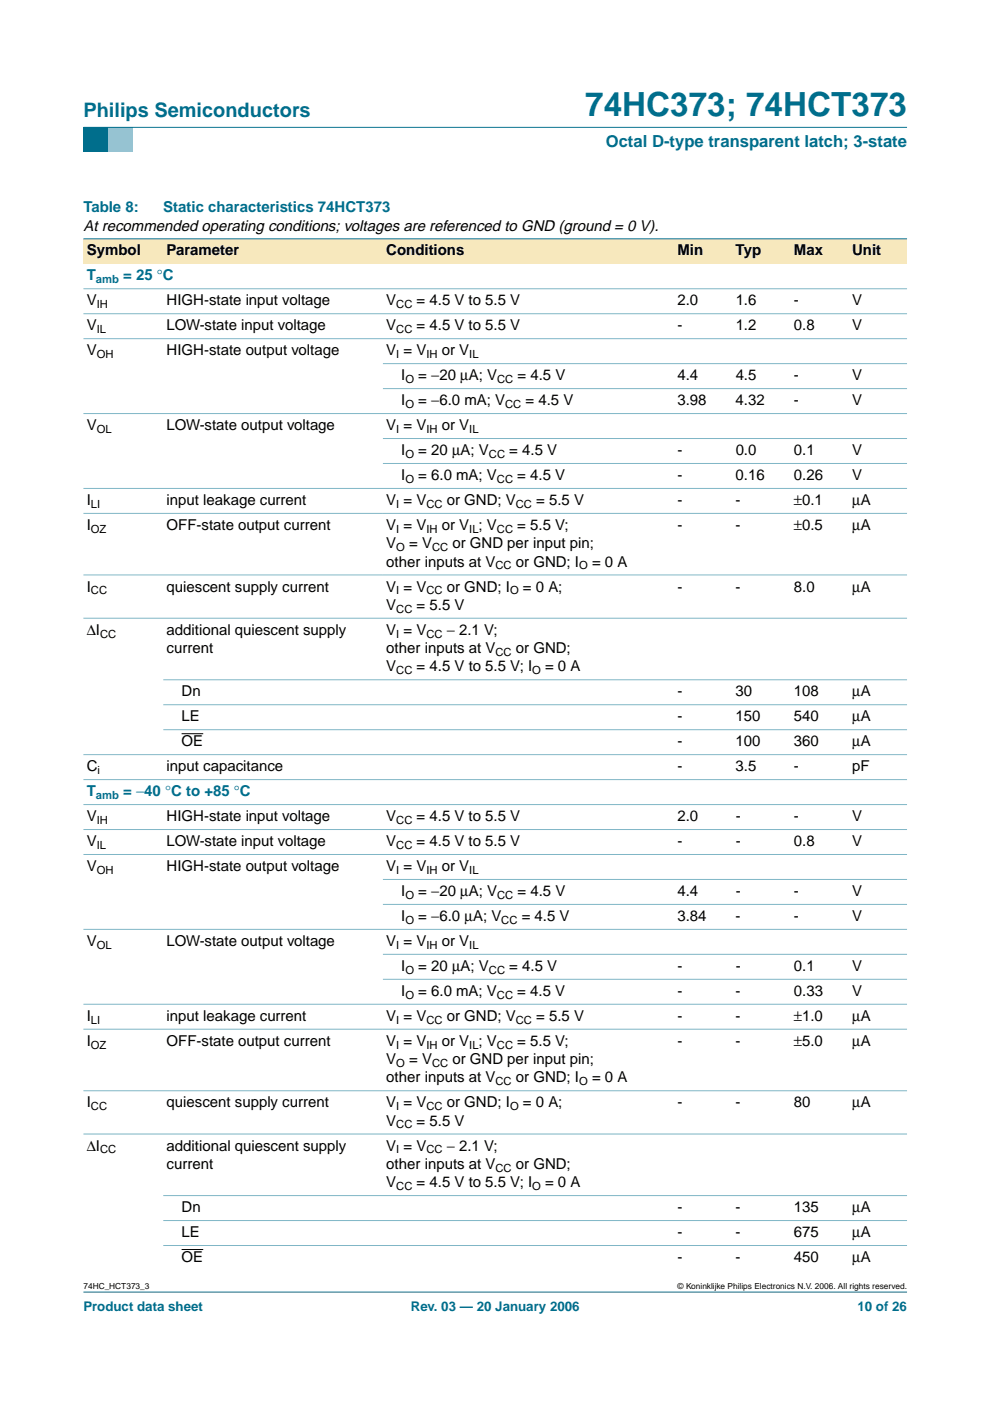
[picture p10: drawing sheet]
<svg xmlns="http://www.w3.org/2000/svg" width="210mm" height="297mm" viewBox="0 0 210 297" stroke-linecap="round" stroke-linejoin="round" font-family="sans-serif">
<defs><g id="words">
<text font-size="7.1" fill="#006e8c" x="124.1" y="24.7">74HC373; 74HCT373</text>
<text font-size="4.2" fill="#006e8c" x="17.7" y="24.9">Philips Semiconductors</text>
<text font-size="3.5" fill="#006e8c" x="128.4" y="31.1">Octal D-type transparent latch; 3-state</text>
<g font-size="3.2" fill="#006e8c">
<text x="17.7" y="45">Table 8:</text>
<text x="34.6" y="45">Static characteristics 74HCT373</text>
<text x="18.4" y="59.5">T</text>
<text x="26.1" y="59.5">= 25 °C</text>
<text x="18.4" y="168.8">T</text>
<text x="26.1" y="168.8">= −40 °C to +85 °C</text>
</g>
<g font-size="3.2">
<text x="17.7" y="48.9">At recommended operating conditions; voltages are referenced to GND (ground = 0 V).</text>
<text x="18.4" y="54.2">Symbol</text>
<text x="35.3" y="54.2">Parameter</text>
<text x="81.9" y="54.2">Conditions</text>
<text x="143.6" y="54.2">Min</text>
<text x="156" y="54.2">Typ</text>
<text x="168.3" y="54.2">Max</text>
<text x="180.7" y="54.2">Unit</text>
<text x="18.4" y="64.8">V</text>
<text x="35.3" y="64.8">HIGH-state input voltage</text>
<text x="81.9" y="64.8">V</text>
<text x="88.3" y="64.8">= 4.5 V to 5.5 V</text>
<text x="143.6" y="64.8">2.0</text>
<text x="156" y="64.8">1.6</text>
<text x="168.3" y="64.8">-</text>
<text x="180.7" y="64.8">V</text>
<text x="18.4" y="70">V</text>
<text x="35.3" y="70">LOW-state input voltage</text>
<text x="81.9" y="70">V</text>
<text x="88.3" y="70">= 4.5 V to 5.5 V</text>
<text x="143.6" y="70">-</text>
<text x="156" y="70">1.2</text>
<text x="168.3" y="70">0.8</text>
<text x="180.7" y="70">V</text>
<text x="18.4" y="75.3">V</text>
<text x="35.3" y="75.3">HIGH-state output voltage</text>
<text x="81.9" y="75.3">V = V</text>
<text x="93.7" y="75.3">or V</text>
<text x="85.1" y="80.6">I</text>
<text x="88.7" y="80.6">= −20 µA; V</text>
<text x="109.7" y="80.6">= 4.5 V</text>
<text x="143.6" y="80.6">4.4</text>
<text x="156" y="80.6">4.5</text>
<text x="168.3" y="80.6">-</text>
<text x="180.7" y="80.6">V</text>
<text x="85.1" y="85.9">I</text>
<text x="88.7" y="85.9">= −6.0 mA; V</text>
<text x="111.4" y="85.9">= 4.5 V</text>
<text x="143.6" y="85.9">3.98</text>
<text x="156" y="85.9">4.32</text>
<text x="168.3" y="85.9">-</text>
<text x="180.7" y="85.9">V</text>
<text x="18.4" y="91.2">V</text>
<text x="35.3" y="91.2">LOW-state output voltage</text>
<text x="81.9" y="91.2">V = V</text>
<text x="93.7" y="91.2">or V</text>
<text x="85.1" y="101.8">I</text>
<text x="85.1" y="96.5">I</text>
<text x="88.7" y="96.5">= 20 µA; V</text>
<text x="88.7" y="101.8">= 6.0 mA; V</text>
<text x="108" y="96.5">= 4.5 V</text>
<text x="109.7" y="101.8">= 4.5 V</text>
<text x="143.6" y="101.8">-</text>
<text x="143.6" y="96.5">-</text>
<text x="156" y="101.8">0.16</text>
<text x="156" y="96.5">0.0</text>
<text x="168.3" y="101.8">0.26</text>
<text x="168.3" y="96.5">0.1</text>
<text x="180.7" y="101.8">V</text>
<text x="180.7" y="96.5">V</text>
<text x="18.4" y="107.1">I</text>
<text x="35.3" y="107.1">input leakage current</text>
<text x="81.9" y="107.1">V = V</text>
<text x="94.7" y="107.1">or GND; V</text>
<text x="113.7" y="107.1">= 5.5 V</text>
<text x="143.6" y="107.1">-</text>
<text x="156" y="107.1">-</text>
<text x="168.3" y="107.1">±0.1</text>
<text x="180.7" y="107.1">µA</text>
<text x="18.4" y="112.4">I</text>
<text x="35.3" y="112.4">OFF-state output current</text>
<text x="81.9" y="112.4">V = V</text>
<text x="93.7" y="112.4">or V ; V</text>
<text x="109.7" y="112.4">= 5.5 V;</text>
<text x="143.6" y="112.4">-</text>
<text x="156" y="112.4">-</text>
<text x="168.3" y="112.4">±0.5</text>
<text x="180.7" y="112.4">µA</text>
<text x="81.9" y="116.3">V</text>
<text x="86.7" y="116.3">= V</text>
<text x="95.9" y="116.3">or GND per input pin;</text>
<text x="18.4" y="125.4">I</text>
<text x="35.3" y="125.4">quiescent supply current</text>
<text x="81.9" y="120.1">other inputs at V</text>
<text x="81.9" y="125.4">V = V</text>
<text x="94.7" y="125.4">or GND; I</text>
<text x="109.4" y="120.1">or GND; I</text>
<text x="110.9" y="125.4">= 0 A;</text>
<text x="125.5" y="120.1">= 0 A</text>
<text x="143.6" y="125.4">-</text>
<text x="156" y="125.4">-</text>
<text x="168.3" y="125.4">8.0</text>
<text x="180.7" y="125.4">µA</text>
<text x="81.9" y="129.3">V</text>
<text x="88.3" y="129.3">= 5.5 V</text>
<text x="18.4" y="134.6">∆I</text>
<text x="35.3" y="134.6">additional quiescent supply</text>
<text x="81.9" y="134.6">V = V</text>
<text x="94.7" y="134.6">− 2.1 V;</text>
<text x="35.3" y="138.5">current</text>
<text x="81.9" y="142.4">V</text>
<text x="81.9" y="138.5">other inputs at V</text>
<text x="88.3" y="142.4">= 4.5 V to 5.5 V; I</text>
<text x="109.4" y="138.5">or GND;</text>
<text x="115.6" y="142.4">= 0 A</text>
<text x="38.5" y="147.7">Dn</text>
<text x="143.6" y="147.7">-</text>
<text x="156" y="147.7">30</text>
<text x="168.3" y="147.7">108</text>
<text x="180.7" y="147.7">µA</text>
<text x="38.5" y="152.9">LE</text>
<text x="143.6" y="152.9">-</text>
<text x="156" y="152.9">150</text>
<text x="168.3" y="152.9">540</text>
<text x="180.7" y="152.9">µA</text>
<text x="38.5" y="158.2">OE</text>
<text x="143.6" y="158.2">-</text>
<text x="156" y="158.2">100</text>
<text x="168.3" y="158.2">360</text>
<text x="180.7" y="158.2">µA</text>
<text x="18.4" y="163.5">C</text>
<text x="35.3" y="163.5">input capacitance</text>
<text x="143.6" y="163.5">-</text>
<text x="156" y="163.5">3.5</text>
<text x="168.3" y="163.5">-</text>
<text x="180.7" y="163.5">pF</text>
<text x="18.4" y="179.4">V</text>
<text x="18.4" y="174.1">V</text>
<text x="35.3" y="174.1">HIGH-state input voltage</text>
<text x="35.3" y="179.4">LOW-state input voltage</text>
<text x="81.9" y="179.4">V</text>
<text x="81.9" y="174.1">V</text>
<text x="88.3" y="174.1">= 4.5 V to 5.5 V</text>
<text x="88.3" y="179.4">= 4.5 V to 5.5 V</text>
<text x="143.6" y="174.1">2.0</text>
<text x="143.6" y="179.4">-</text>
<text x="156" y="174.1">-</text>
<text x="156" y="179.4">-</text>
<text x="168.3" y="174.1">-</text>
<text x="168.3" y="179.4">0.8</text>
<text x="180.7" y="174.1">V</text>
<text x="180.7" y="179.4">V</text>
<text x="18.4" y="184.7">V</text>
<text x="35.3" y="184.7">HIGH-state output voltage</text>
<text x="81.9" y="184.7">V = V</text>
<text x="93.7" y="184.7">or V</text>
<text x="85.1" y="190">I</text>
<text x="88.7" y="190">= −20 µA; V</text>
<text x="109.7" y="190">= 4.5 V</text>
<text x="143.6" y="190">4.4</text>
<text x="156" y="190">-</text>
<text x="168.3" y="190">-</text>
<text x="180.7" y="190">V</text>
<text x="85.1" y="195.3">I</text>
<text x="88.7" y="195.3">= −6.0 µA; V</text>
<text x="110.6" y="195.3">= 4.5 V</text>
<text x="143.6" y="195.3">3.84</text>
<text x="156" y="195.3">-</text>
<text x="168.3" y="195.3">-</text>
<text x="180.7" y="195.3">V</text>
<text x="18.4" y="200.6">V</text>
<text x="35.3" y="200.6">LOW-state output voltage</text>
<text x="81.9" y="200.6">V = V</text>
<text x="93.7" y="200.6">or V</text>
<text x="85.1" y="205.9">I</text>
<text x="88.7" y="205.9">= 20 µA; V</text>
<text x="108" y="205.9">= 4.5 V</text>
<text x="143.6" y="205.9">-</text>
<text x="156" y="205.9">-</text>
<text x="168.3" y="205.9">0.1</text>
<text x="180.7" y="205.9">V</text>
<text x="85.1" y="211.2">I</text>
<text x="88.7" y="211.2">= 6.0 mA; V</text>
<text x="109.7" y="211.2">= 4.5 V</text>
<text x="143.6" y="211.2">-</text>
<text x="156" y="211.2">-</text>
<text x="168.3" y="211.2">0.33</text>
<text x="180.7" y="211.2">V</text>
<text x="18.4" y="216.4">I</text>
<text x="18.4" y="221.7">I</text>
<text x="35.3" y="216.4">input leakage current</text>
<text x="35.3" y="221.7">OFF-state output current</text>
<text x="81.9" y="221.7">V = V</text>
<text x="81.9" y="216.4">V = V</text>
<text x="93.7" y="221.7">or V ; V</text>
<text x="94.7" y="216.4">or GND; V</text>
<text x="109.7" y="221.7">= 5.5 V;</text>
<text x="113.7" y="216.4">= 5.5 V</text>
<text x="143.6" y="221.7">-</text>
<text x="143.6" y="216.4">-</text>
<text x="156" y="221.7">-</text>
<text x="156" y="216.4">-</text>
<text x="168.3" y="221.7">±5.0</text>
<text x="168.3" y="216.4">±1.0</text>
<text x="180.7" y="221.7">µA</text>
<text x="180.7" y="216.4">µA</text>
<text x="81.9" y="225.6">V</text>
<text x="86.7" y="225.6">= V</text>
<text x="95.9" y="225.6">or GND per input pin;</text>
<text x="81.9" y="229.5">other inputs at V</text>
<text x="109.4" y="229.5">or GND; I</text>
<text x="125.5" y="229.5">= 0 A</text>
<text x="18.4" y="234.8">I</text>
<text x="35.3" y="234.8">quiescent supply current</text>
<text x="81.9" y="238.7">V</text>
<text x="81.9" y="234.8">V = V</text>
<text x="88.3" y="238.7">= 5.5 V</text>
<text x="94.7" y="234.8">or GND; I</text>
<text x="110.9" y="234.8">= 0 A;</text>
<text x="143.6" y="234.8">-</text>
<text x="156" y="234.8">-</text>
<text x="168.3" y="234.8">80</text>
<text x="180.7" y="234.8">µA</text>
<text x="18.4" y="244">∆I</text>
<text x="35.3" y="244">additional quiescent supply</text>
<text x="81.9" y="244">V = V</text>
<text x="94.7" y="244">− 2.1 V;</text>
<text x="35.3" y="247.8">current</text>
<text x="81.9" y="251.7">V</text>
<text x="81.9" y="247.8">other inputs at V</text>
<text x="88.3" y="251.7">= 4.5 V to 5.5 V; I</text>
<text x="109.4" y="247.8">or GND;</text>
<text x="115.6" y="251.7">= 0 A</text>
<text x="38.5" y="257">Dn</text>
<text x="143.6" y="257">-</text>
<text x="156" y="257">-</text>
<text x="168.3" y="257">135</text>
<text x="180.7" y="257">µA</text>
<text x="38.5" y="262.3">LE</text>
<text x="143.6" y="262.3">-</text>
<text x="156" y="262.3">-</text>
<text x="168.3" y="262.3">675</text>
<text x="180.7" y="262.3">µA</text>
<text x="38.5" y="267.6">OE</text>
<text x="143.6" y="267.6">-</text>
<text x="156" y="267.6">-</text>
<text x="168.3" y="267.6">450</text>
<text x="180.7" y="267.6">µA</text>
</g>
<g font-size="2.8" fill="#006e8c">
<text x="17.7" y="278">Product data sheet</text>
<text x="87.1" y="278">Rev. 03 — 20 January 2006</text>
<text x="181.8" y="278">10 of 26</text>
</g>
<g font-size="2.4" fill="#006e8c">
<text x="20.3" y="60">amb</text>
<text x="20.3" y="169.4">amb</text>
</g>
<g font-size="2.4">
<text x="20.5" y="65.3">IH</text>
<text x="84" y="65.3">CC</text>
<text x="20.5" y="70.6">IL</text>
<text x="84" y="70.6">CC</text>
<text x="20.5" y="75.9">OH</text>
<text x="84" y="75.9">I</text>
<text x="90.4" y="75.9">IH</text>
<text x="99.5" y="75.9">IL</text>
<text x="86" y="81.2">O</text>
<text x="105.4" y="81.2">CC</text>
<text x="86" y="86.5">O</text>
<text x="107.1" y="86.5">CC</text>
<text x="20.5" y="91.8">OL</text>
<text x="84" y="91.8">I</text>
<text x="90.4" y="91.8">IH</text>
<text x="99.5" y="91.8">IL</text>
<text x="86" y="97.1">O</text>
<text x="103.7" y="97.1">CC</text>
<text x="19.3" y="107.7">LI</text>
<text x="84" y="107.7">I</text>
<text x="86" y="102.4">O</text>
<text x="90.4" y="107.7">CC</text>
<text x="105.4" y="102.4">CC</text>
<text x="109.4" y="107.7">CC</text>
<text x="19.3" y="112.9">OZ</text>
<text x="84" y="112.9">I</text>
<text x="90.4" y="112.9">IH</text>
<text x="99.5" y="112.9">IL</text>
<text x="105.4" y="112.9">CC</text>
<text x="84" y="116.8">O</text>
<text x="91.6" y="116.8">CC</text>
<text x="105.1" y="120.7">CC</text>
<text x="122.8" y="120.7">O</text>
<text x="19.3" y="126">CC</text>
<text x="84" y="126">I</text>
<text x="84" y="129.9">CC</text>
<text x="90.4" y="126">CC</text>
<text x="108.1" y="126">O</text>
<text x="21.2" y="135.2">CC</text>
<text x="84" y="135.2">I</text>
<text x="90.4" y="135.2">CC</text>
<text x="84" y="142.9">CC</text>
<text x="105.1" y="139.1">CC</text>
<text x="112.8" y="142.9">O</text>
<text x="20.7" y="164.1">i</text>
<text x="20.5" y="174.7">IH</text>
<text x="20.5" y="180">IL</text>
<text x="84" y="174.7">CC</text>
<text x="84" y="180">CC</text>
<text x="20.5" y="185.3">OH</text>
<text x="84" y="185.3">I</text>
<text x="90.4" y="185.3">IH</text>
<text x="99.5" y="185.3">IL</text>
<text x="86" y="190.6">O</text>
<text x="105.4" y="190.6">CC</text>
<text x="86" y="195.9">O</text>
<text x="106.3" y="195.9">CC</text>
<text x="20.5" y="201.1">OL</text>
<text x="84" y="201.1">I</text>
<text x="90.4" y="201.1">IH</text>
<text x="99.5" y="201.1">IL</text>
<text x="86" y="206.4">O</text>
<text x="103.7" y="206.4">CC</text>
<text x="86" y="211.7">O</text>
<text x="105.4" y="211.7">CC</text>
<text x="19.3" y="217">LI</text>
<text x="84" y="217">I</text>
<text x="90.4" y="217">CC</text>
<text x="109.4" y="217">CC</text>
<text x="19.3" y="222.3">OZ</text>
<text x="84" y="222.3">I</text>
<text x="84" y="226.2">O</text>
<text x="90.4" y="222.3">IH</text>
<text x="91.6" y="226.2">CC</text>
<text x="99.5" y="222.3">IL</text>
<text x="105.4" y="222.3">CC</text>
<text x="105.1" y="230.1">CC</text>
<text x="122.8" y="230.1">O</text>
<text x="19.3" y="235.4">CC</text>
<text x="84" y="235.4">I</text>
<text x="84" y="239.2">CC</text>
<text x="90.4" y="235.4">CC</text>
<text x="108.1" y="235.4">O</text>
<text x="21.2" y="244.5">CC</text>
<text x="84" y="244.5">I</text>
<text x="90.4" y="244.5">CC</text>
<text x="105.1" y="248.4">CC</text>
<text x="84" y="252.3">CC</text>
<text x="112.8" y="252.3">O</text>
</g>
<g font-size="1.8">
<text x="17.7" y="273.4">74HC_HCT373_3</text>
<text x="143.7" y="273.4">© Koninklijke Philips Electronics N.V. 2006. All rights reserved.</text>
</g>
</g></defs>
<path d="M17.7 273.9h174.6z" fill="#006e8c" stroke="#006e8c" stroke-width=".21"/>
<path d="M17.7 27h5.3v5.3h-5.3z" fill-rule="evenodd" fill="#006e8c"/>
<path d="M23 27h5.3v5.3h-5.3z" fill-rule="evenodd" fill="#96c4d6"/>
<path d="M17.7 27h174.6z" fill="#006e8c" stroke="#006e8c" stroke-width=".21"/>
<g fill="#f7e8bd">
<path d="M17.7 50.6h16.9v5.3h-16.9z" fill-rule="evenodd"/>
<path d="M34.6 50.6h46.6v5.3h-46.6z" fill-rule="evenodd"/>
<path d="M81.2 50.6h54.7v5.3h-54.7z" fill-rule="evenodd"/>
<path d="M135.9 50.6h7v5.3h-7z" fill-rule="evenodd"/>
<path d="M142.9 50.6h12.4v5.3h-12.4z" fill-rule="evenodd"/>
<path d="M155.3 50.6h12.3v5.3h-12.3z" fill-rule="evenodd"/>
<path d="M167.6 50.6h12.4v5.3h-12.4z" fill-rule="evenodd"/>
<path d="M180 50.6h12.3v5.3h-12.3z" fill-rule="evenodd"/>
</g>
<path d="M38.5 155.6h4.6M38.5 264.9h4.6" fill="none" stroke="#000" stroke-width=".21"/>
<path d="M17.7 50.6h174.6z" fill="#006e8c" stroke="#006e8c" stroke-width=".21"/>
<g fill="#80b6c6" stroke="#80b6c6" stroke-width=".21">
<path d="M17.7 61.2h174.6z"/>
<path d="M17.7 66.5h174.6z"/>
<path d="M17.7 71.8h174.6z"/>
<path d="M81.2 77.1h111.1z"/>
<path d="M81.2 82.4h111.1z"/>
<path d="M17.7 87.7h174.6z"/>
<path d="M81.2 93h111.1z"/>
<path d="M81.2 98.3h111.1z"/>
<path d="M17.7 103.6h174.6z"/>
<path d="M17.7 108.8h63.5z"/>
<path d="M81.2 108.8h111.1z"/>
<path d="M17.7 121.9h63.5z"/>
<path d="M81.2 121.9h111.1z"/>
<path d="M17.7 131.1h174.6z"/>
<path d="M34.6 144.1h157.7z"/>
<path d="M34.6 149.4h157.7z"/>
<path d="M34.6 154.7h157.7z"/>
<path d="M17.7 160h174.6z"/>
<path d="M17.7 165.3h174.6z"/>
<path d="M17.7 170.6h174.6z"/>
<path d="M17.7 175.9h174.6z"/>
<path d="M17.7 181.2h174.6z"/>
<path d="M81.2 186.5h111.1z"/>
<path d="M81.2 191.8h111.1z"/>
<path d="M17.7 197h174.6z"/>
<path d="M81.2 202.3h111.1z"/>
<path d="M81.2 207.6h111.1z"/>
<path d="M17.7 212.9h174.6z"/>
<path d="M17.7 218.2h63.5z"/>
<path d="M81.2 218.2h111.1z"/>
<path d="M17.7 231.3h63.5z"/>
<path d="M81.2 231.3h111.1z"/>
<path d="M17.7 240.4h174.6z"/>
<path d="M34.6 253.5h157.7z"/>
<path d="M34.6 258.8h157.7z"/>
<path d="M34.6 264.1h157.7z"/>
</g>
<use href="#words"/>
</svg>
